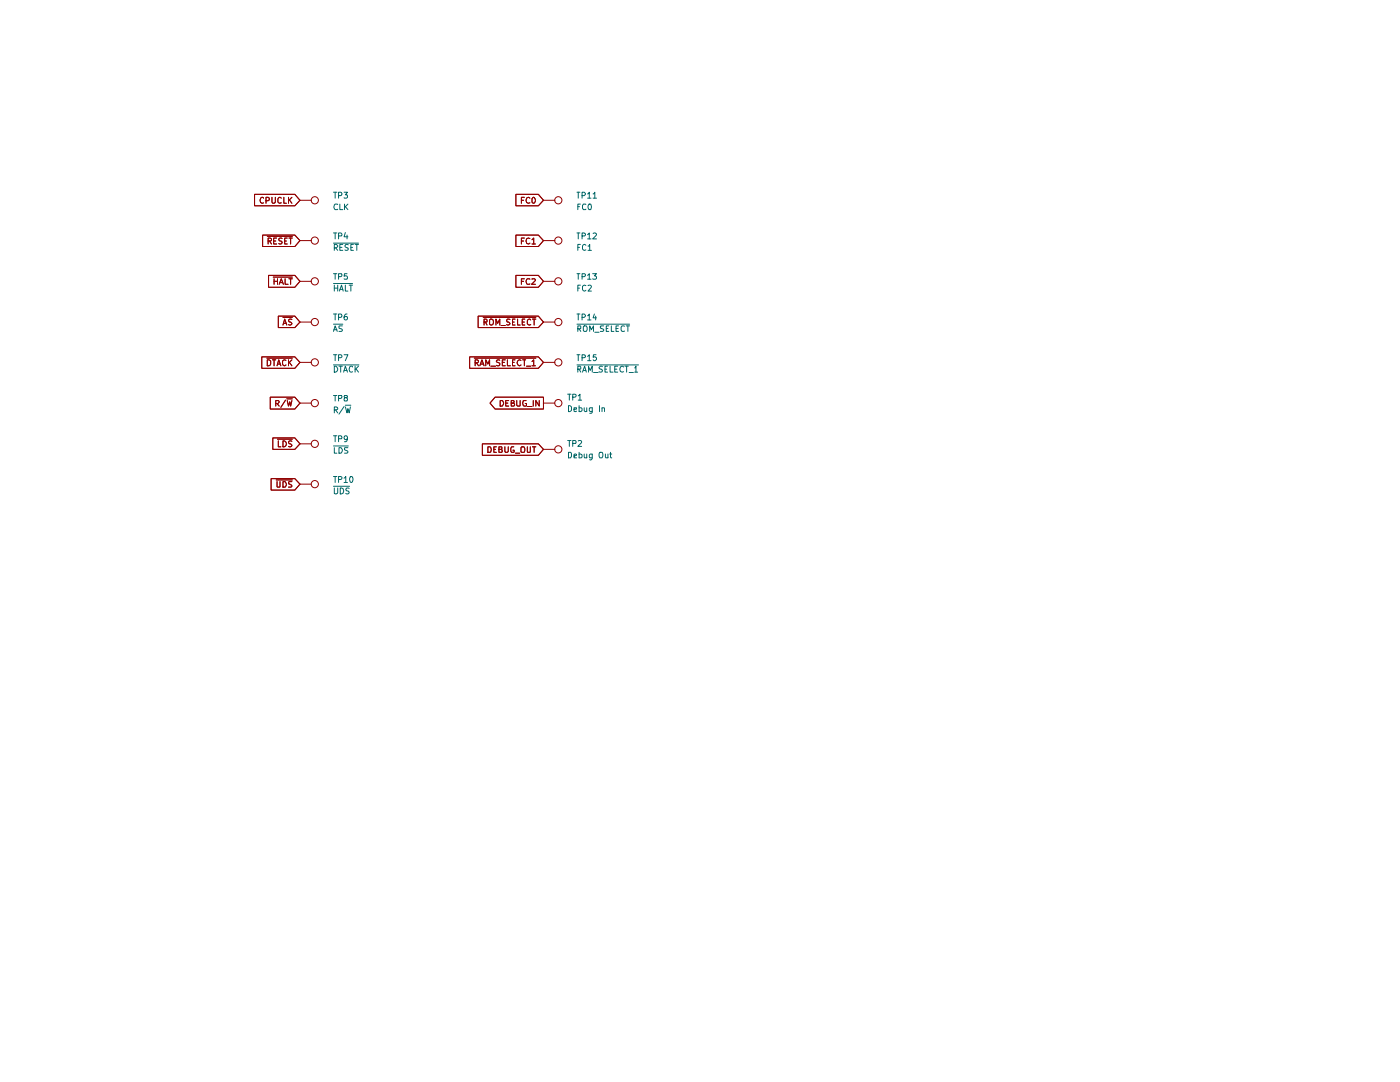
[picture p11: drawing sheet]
<svg xmlns="http://www.w3.org/2000/svg" width="279mm" height="216mm" viewBox="0 0 279 216" stroke-linecap="round" stroke-linejoin="round" font-family="sans-serif">
<g fill="none" stroke="#910000" stroke-width=".2">
<path d="M50.8 38.8h8l1.1 1.2-1.1 1.1h-8zM52.6 39.5a.43 .43 0 0 0-.6 0 .43 .43 0 0 0-.1 .5l.1 .4 .2 .2 .4-.1M54.3 39.4v.9l.1 .3 .5-.1 .1-.2v-.9M56.1 39.5l-.3-.1-.3 .3v.6l.3 .3 .3-.1M56.6 39.4v1.2h.6M57.6 39.4v1.2M57.7 39.9l.6 .7M58.3 39.4l-.7 .6M59.9 40h2.2M103 38.8h4.4l1.1 1.2-1.1 1.1h-4.4zM104.1 40h.4M104.7 39.4h-.6v1.2"/>
<path d="M105.8 39.5l-.3-.1a.6 .6 0 0 0-.5 .6 .6 .6 0 0 0 .5 .6l.3-.1M106.4 39.4a.62 .62 0 0 1 .5 .6 .62 .62 0 0 1-.5 .6l-.2-.3v-.7zM108.5 40h2.2M52.4 46.9h6.4l1.1 1.1-1.1 1.2h-6.4zM53.1 40h.6v-.5l-.6-.1v1.2M53.3 47.2h5M53.5 48.1h.5l.2-.2-.1-.3-.6-.1v1.2M53.6 55h5.2l1.1 1.1-1.1 1.2h-5.2zM53.8 48.1l.4 .6M54.5 55.3h3.8M54.6 48.1h.4M54.7 55.6v1.1"/>
<path d="M54.7 56.1h.7M55.2 47.5h-.6v1.2h.6M55.4 55.6v1.1M55.7 56.7l.4-1.1 .5 1.1M55.9 56.4h.5M56.3 47.6h-.6v.4l.5 .2 .1 .2-.2 .3-.5-.1M56.8 48.1h.4M56.9 55.6v1.1h.6M57.3 47.5h-.5v1.2h.5M57.7 55.6h.6M57.7 47.5h.6M58 47.5v1.2"/>
<path d="M58 55.6v1.1M59.9 56.1h2.2M59.9 48h2.2M103 55h4.4l1.1 1.1-1.1 1.2h-4.4zM103 46.9h4.4l1.1 1.1-1.1 1.2h-4.4zM104.1 56.1h.4M104.1 48.1h.4M104.7 55.6h-.6v1.1M104.7 47.5h-.6v1.2M105.8 55.7l-.6-.1-.2 .5 .2 .6 .6-.1M105.8 47.6l-.3-.1a.6 .6 0 0 0-.5 .6 .6 .6 0 0 0 .5 .6l.3-.2M106.2 55.7l.5-.1 .2 .4-.8 .7h.8"/>
<path d="M106.2 47.8l.3-.3v1.2M106.2 48.7h.7M108.5 56.1h2.2M108.5 48h2.2M52.2 71.2h6.6l1.1 1.1-1.1 1.2h-6.6zM53.3 71.5h5M53.3 71.8h.4l.3 .3v.5l-.3 .4h-.4zM53.9 79.3h4.9l1.1 1.1-1.1 1.2h-4.9zM54.4 71.8h.6M54.7 71.8v1.2M55.3 73l.3-1.2 .5 1.2M55.4 72.6h.5"/>
<path d="M55.5 63.1h3.3l1.1 1.2-1.1 1.1h-3.3zM56.5 64.9l.3-1.2 .4 1.2M56.5 63.3h1.8M56.6 64.5h.6M57 79.8l-.9 1.5M57.1 71.9l-.4-.1-.3 .3 .1 .7 .2 .2 .4-.2M57.2 79.6h1.1M57.3 79.9l.3 1.1 .2-.8 .2 .8 .3-1.1M57.6 71.8v1.2M57.7 72.3l.6 .7M58.3 63.8h-.6v.4l.3 .1 .3 .3-.3 .3-.4-.1M58.3 71.8l-.7 .7"/>
<path d="M59.9 72.3h2.2M59.9 64.3h2.2M93.7 71.2h13.7l1.1 1.1-1.1 1.2h-13.7zM94.7 71.5h12.2M94.8 72.4l.6-.1v-.4l-.6-.1v1.2M95.1 72.4l.4 .6M95.4 63.1h12l1.1 1.2-1.1 1.1h-12zM95.8 73l.4-1.2 .4 1.2M95.9 72.6h.5M96.4 63.3h10.5M96.6 64.3h.5l.1-.5-.2-.1h-.4v1.2M96.9 64.3l.3 .6"/>
<path d="M96.9 73v-1.2l.5 .8 .3-.8v1.2M97.7 63.8l.3-.1a.6 .6 0 0 1 .5 .6 .6 .6 0 0 1-.5 .6l-.3-.2zM98 73.1h.9M98.8 79.3h9.7v2.3h-9.7l-1-1.2zM99 64.9v-1.2l.3 .8 .4-.8v1.2M99.7 71.9l-.4-.1-.2 .3 .1 .2 .5 .2v.3l-.1 .2-.5-.1M99.8 79.9h.4l.3 .5-.3 .6h-.4zM100 64.9h.8M100.2 72.3h.5M100.8 71.8h-.6v1.2h.6M101.3 71.8v1.2h.6M101.5 79.9h-.6v1.1h.6"/>
<path d="M101.8 63.8h-.6v.4l.3 .1 .3 .3-.3 .3-.4-.1M102.3 72.3h.3M102.3 64.3h.3M102.8 71.8h-.5v1.2h.5M102.8 63.7h-.5v1.2h.5M103.1 79.9v1l.2 .1 .5-.1v-1M103.3 63.7v1.2h.5M104 71.9l-.4-.1a.6 .6 0 0 0-.4 .7l.4 .5 .4-.2M104.2 64.3h.5M104.3 71.8h.6M104.7 71.8v1.2M104.7 63.7h-.5v1.2h.5"/>
<path d="M105 79.9l-.6 .1-.1 .5 .3 .5 .5-.1v-.4h-.3M105.1 73.1h.8M105.9 63.8l-.3-.1-.4 .3v.6l.4 .3 .3-.1M106.2 72.1l.3-.3v1.2M106.2 73h.7M106.3 63.7h.6M106.4 79.9v1.1M106.6 63.7v1.2M107.6 79.9v1.1l-.7-1.1v1.1M108.5 72.3h2.2M108.5 64.3h2.2M54.1 95.5h4.7l1.1 1.1-1.1 1.2h-4.7z"/>
<path d="M54.4 87.4h4.4l1.1 1.2-1.1 1.1h-4.4zM55 80.5h.5l.2-.4-.2-.2h-.5v1.1M55.1 95.8h3.2M55.3 96.1l.1 1.1 .5-.1v-1M55.3 80.5l.4 .5M55.4 87.6h2.9M55.5 88v1.2h.6M56.5 96.1h.4l.2 .3 .1 .4-.3 .4h-.4zM56.5 88a.6 .6 0 0 1 .7 .6 .6 .6 0 0 1-.7 .6zM58.3 96.1h-.6a.47 .47 0 0 0 0 .5 .47 .47 0 0 0 .5 .2l.1 .2-.2 .2h-.5M58.3 88.1h-.6v.4l.3 .1 .3 .3-.3 .3-.4-.1M59.9 80.4h2.2"/>
<path d="M59.9 96.6h2.2M59.9 88.6h2.2M96.3 88.6h11.1l1.1 1.1-1.1 1.1h-11.1zM97.4 89.2h.4l.2 .1v.5v.4l-.2 .1h-.4zM98.6 89.7h.3M99.1 89.2h-.5v1.1h.5M99.6 89.7h.5l.1-.5h-.6v1.1h.6v-.4l-.2-.2M100.8 89.2v1.1h.5l.1-.2v-.9M100.9 80.4h.4M102 80.4h.5v-.5h-.5v1.1h.5l.2-.3-.3-.3M102.5 89.2h-.4l-.2 .2v.6l.2 .3 .5-.1v-.4h-.2M102.9 90.4h.8"/>
<path d="M104 89.3l.1-.1h.5a.87 .87 0 0 1 0 1.1l-.6-.1zM105.2 89.2l.1 1.1 .5-.1v-1M105.2 81.1h1M106.3 89.2h.6M106.6 89.2v1.1M108.5 80.4h2.2M108.5 89.7h2.2"/>
<circle cx="62.8" cy="40" r=".72"/>
<circle cx="111.4" cy="40" r=".72"/>
<circle cx="62.8" cy="56.1" r=".72"/>
<circle cx="62.8" cy="48" r=".72"/>
<circle cx="111.4" cy="56.1" r=".72"/>
<circle cx="111.4" cy="48" r=".72"/>
<circle cx="62.8" cy="64.3" r=".72"/>
<circle cx="62.8" cy="72.3" r=".72"/>
<circle cx="111.4" cy="64.3" r=".72"/>
<circle cx="111.4" cy="72.3" r=".72"/>
<circle cx="62.8" cy="80.4" r=".72"/>
<circle cx="62.8" cy="88.6" r=".72"/>
<circle cx="62.8" cy="96.6" r=".72"/>
<circle cx="111.4" cy="80.4" r=".72"/>
<circle cx="111.4" cy="89.7" r=".72"/>
</g>
<g fill="none" stroke="#006665" stroke-width=".2">
<path d="M66.6 38.4h.6M66.9 38.4v1.1M67.6 39l.6-.1v-.5h-.6v1.1M68.7 38.4h.6l-.4 .5h.4v.5l-.2 .1h-.4M115.1 38.4h.6M115.4 38.4v1.1M116.2 39h.4l.2-.2-.2-.4h-.4v1.1M117.3 38.7l.3-.3v1.1M117.3 39.5h.6M118.4 38.7l.3-.3v1.1M118.4 39.5h.6M66.6 56.6h3.8"/>
<path d="M66.6 48.5h4.9M66.6 54.6h.6M66.6 46.5h.6M66.7 49.4h.4l.3-.4-.3-.2h-.4v1.2M66.7 56.9v1.2M66.7 57.5h.7M66.9 46.5v1.2M66.9 54.6v1.1M67 49.4l.4 .6M67.4 40.8l-.5-.1-.3 .5 .3 .6 .5-.1M67.4 56.9v1.2M67.6 55.2l.6-.1v-.5h-.6v1.1"/>
<path d="M67.6 47.1h.6v-.5l-.6-.1v1.2M67.7 58.1l.5-1.2 .3 1.2M67.8 40.7v1.1h.6M67.8 57.7h.6M67.8 49.4h.4M68.4 48.8h-.6v1.2h.6M68.8 40.7v1.1M68.9 56.9v1.2h.5M68.9 46.4l-.2 .8h.7M68.9 41.2l.5 .6M69.3 54.6h-.5l-.1 .5h.6v.6l-.6-.1M69.3 46.9v.8"/>
<path d="M69.4 40.7l-.6 .7M69.5 48.9h-.6v.4l.5 .1 .1 .3-.2 .3-.5-.1M69.7 56.9h.7M70 56.9v1.2M70 49.4h.4M70.5 48.8h-.5v1.2h.5M70.9 48.8h.6M71.2 48.8v1.2M115.1 54.6h.6M115.1 46.5h.6M115.3 57.5h.4M115.3 49.4h.4"/>
<path d="M115.3 41.2h.4M115.4 46.5v1.2M115.4 54.6v1.1M115.8 48.8h-.5v1.2M115.8 40.7h-.5v1.1M115.8 56.9h-.5v1.2M116.2 47.1h.5l.1-.2v-.3l-.6-.1v1.2M116.2 55.2l.6-.1v-.3l-.1-.2h-.5v1.1M116.9 48.9l-.3-.1-.4 .3v.6l.4 .3 .3-.1M116.9 40.8l-.5-.1-.2 .3v.6l.2 .2 .5-.1M116.9 57l-.3-.1-.4 .3 .1 .7 .3 .2 .3-.2M117.3 46.8l.3-.3v1.2"/>
<path d="M117.3 55l.3-.4v1.1M117.3 47.7h.6M117.3 55.7h.6M117.4 49.1h.1l.2-.3v1.2M117.4 57l.4-.1 .2 .3-.6 .9h.6M117.4 50h.6M117.5 40.7a.6 .6 0 0 1 .6 .5 .6 .6 0 0 1-.2 .6h-.4l-.1-.4zM118.3 54.6h.7l-.4 .4 .4 .1v.4l-.1 .2-.6-.1M118.4 46.6l.4-.1 .2 .3-.7 .9h.7M66.6 66.1l.3-1.1 .4 1.1M66.6 72.8h5M66.6 64.7h1.8"/>
<path d="M66.6 78.9h.6M66.6 70.8h.6M66.6 62.7h.6M66.6 65.8h.6M66.7 73.1l.4 .1 .3 .4a.58 .58 0 0 1-.7 .7zM66.9 62.7v1.1M66.9 70.8v1.2M66.9 78.9v1.1M67.6 79.5l.6-.1v-.5h-.6v1.1M67.6 71.4l.6-.1v-.4l-.6-.1v1.2M67.6 63.3l.6-.1v-.5h-.6v1.1M67.7 73.1h.6"/>
<path d="M68 73.1v1.2M68.3 65l-.6 .1v.3l.6 .4-.1 .3h-.5M68.6 74.3l.3-1.2 .4 1.2M68.7 70.8h.7l-.5 1.2M68.7 73.9h.6M68.9 79.3l-.2-.1 .1-.3h.5v.4h-.4l-.2 .3 .1 .4h.5v-.4l-.2-.3M69.3 62.7h-.3a.73 .73 0 0 0-.1 1.1h.4v-.2v-.4h-.5l-.1 .1M70.4 73.2l-.2-.1a.6 .6 0 0 0-.5 .6 .6 .6 0 0 0 .5 .6l.2-.1M70.9 73.1v1.2M71 73.6l.5 .7M71.5 73.1l-.6 .6M113.3 78.7h.7"/>
<path d="M113.6 78.7v1.1M114.3 79.3l.6-.1 .1-.4-.3-.1h-.4v1.1M115.1 72.8h12.3M115.1 64.7h10.5M115.1 70.8h.6M115.1 62.7h.6M115.3 65.6l.6-.1v-.4l-.6-.1v1.1M115.3 73.7h.5l.1-.5-.2-.1h-.4v1.2M115.4 79l.3-.3v1.1M115.4 79.8h.7M115.4 62.7v1.1M115.4 70.8v1.2"/>
<path d="M115.6 65.6l.3 .5M115.6 73.7l.3 .6M116.2 63.3h.4l.2-.2-.2-.4h-.4v1.1M116.2 71.4l.6-.1v-.4l-.6-.1v1.2M116.2 74.3l.5-1.2 .3 1.2M116.4 65.2l.2-.2h.4l.2 .4-.2 .7h-.4l-.2-.1zM116.4 73.9h.5M117.3 63l.3-.3v1.1M117.3 71.1l.3-.3v1.2M117.3 63.8h.6M117.3 72h.6M117.4 74.3v-1.2l.4 .8 .4-.8v1.2"/>
<path d="M117.7 66.1v-1.1l.3 .8 .5-.8v1.1M118.5 74.3h.9M118.6 62.7l-.2 .7h.6M118.7 66.3h.9M118.9 63.1v.7M119 70.8h-.5l-.1 .5h.6v.4l-.2 .3-.4-.2M120.2 73.2l-.4-.1-.2 .2 .1 .3a.37 .37 0 0 1 .4 .2 .37 .37 0 0 1-.1 .5l-.4-.1M120.5 65h-.6v.5l.4 .1 .2 .4-.2 .1h-.5M120.7 73.7h.4M121 65.5h.3M121.2 73.1h-.5v1.2h.5M121.5 65h-.5v1.1h.5"/>
<path d="M121.8 73.1v1.2h.5M122 65v1.1h.5M122.7 73.7h.4M122.9 65.5h.5M123.3 73.1h-.6v1.2h.6M123.4 65h-.5v1.1h.5M124.5 73.2l-.3-.1a.6 .6 0 0 0-.5 .6 .6 .6 0 0 0 .5 .6l.3-.1M124.6 65.1l-.5-.1-.1 .3v.6l.1 .2 .5-.1M124.7 73.1h.7M125 65h.6M125.1 73.1v1.2M125.3 65v1.1"/>
<path d="M125.6 74.3h.8M126.7 73.4l.2-.3v1.2M126.7 74.3h.6M66.6 97h3.2M66.6 89h2.9M66.6 95.1h.6M66.6 87h.6M66.7 81.8l.6-.1v-.4l-.6-.1v1.2M66.7 97.4v1.1l.2 .1h.2l.3-.3v-.9M66.7 89.3v1.1h.5M66.9 87v1.1M66.9 95.1v1.2"/>
<path d="M67 81.8l.4 .6M67.6 95.7l.6-.1v-.3l-.2-.2h-.4v1.2M67.6 87.5h.6v-.5h-.6v1.1M67.7 89.3h.4l.2 .4-.2 .7h-.4zM67.9 97.4l.6 .1 .1 .4-.1 .5-.3 .2h-.3zM68.7 95.4l.3-.3v1.2M68.7 81.1l-1 1.5M68.7 96.3h.6M68.9 81.2l.4 1.2 .1-.9 .3 .9 .2-1.2M68.9 80.9h1.1M69.3 87.5l-.2 .2-.3-.1-.1-.1 .1-.5h.3a.73 .73 0 0 1-.1 1.1h-.2M69.4 89.3l-.6 .1v.3l.6 .4-.1 .3h-.5"/>
<path d="M69.7 97.5h-.6a.44 .44 0 0 0 .1 .4 .44 .44 0 0 0 .4 .1v.5h-.6M69.9 95.2l.1-.1a.6 .6 0 0 1 .5 .4 .6 .6 0 0 1-.1 .6l-.2 .2-.3-.2zM113.3 87.9h.7M113.5 80.9h.2l.3 .3v.7l-.3 .2h-.2zM113.5 90.3h.4l.1 .2v.6l-.1 .3h-.4zM113.6 87.9v1.2M114.3 88.5h.6v-.5l-.6-.1v1.2M114.6 81.7l.5-.1v-.2h-.5v.6h.5M114.6 91l.5-.2v-.1h-.5v.7h.5M115.4 88l.4-.1 .3 .3-.8 .9h.8M115.6 81.4h.4l.2 .1-.1 .5h-.5M115.6 90.3v1.1h.4l.2-.2-.1-.5h-.5"/>
<path d="M115.6 80.9v1.2M116.6 81.4v.6l.2 .1 .3-.1M116.6 90.6l.1 .8 .4-.1M117.1 81.4v.7M117.1 90.6v.8M118.2 82a.36 .36 0 0 1-.6-.1l.1-.5h.5v.9l-.2 .2h-.3M118.2 90.6v.9l-.3 .3-.2-.1M118.2 90.7a.36 .36 0 0 0-.6 .1l.1 .6h.5M119.6 90.3h.5a.87 .87 0 0 1 0 1.1h-.4l-.1-.4zM119.6 80.9v1.2M120.1 81.5l.5-.1 .1 .7M120.1 81.4v.7"/>
<path d="M120.8 90.6l.1 .8 .4-.1M121.3 90.6v.8M121.7 90.6h.4M121.8 90.3v.9l.3 .2"/>
</g>
</svg>
